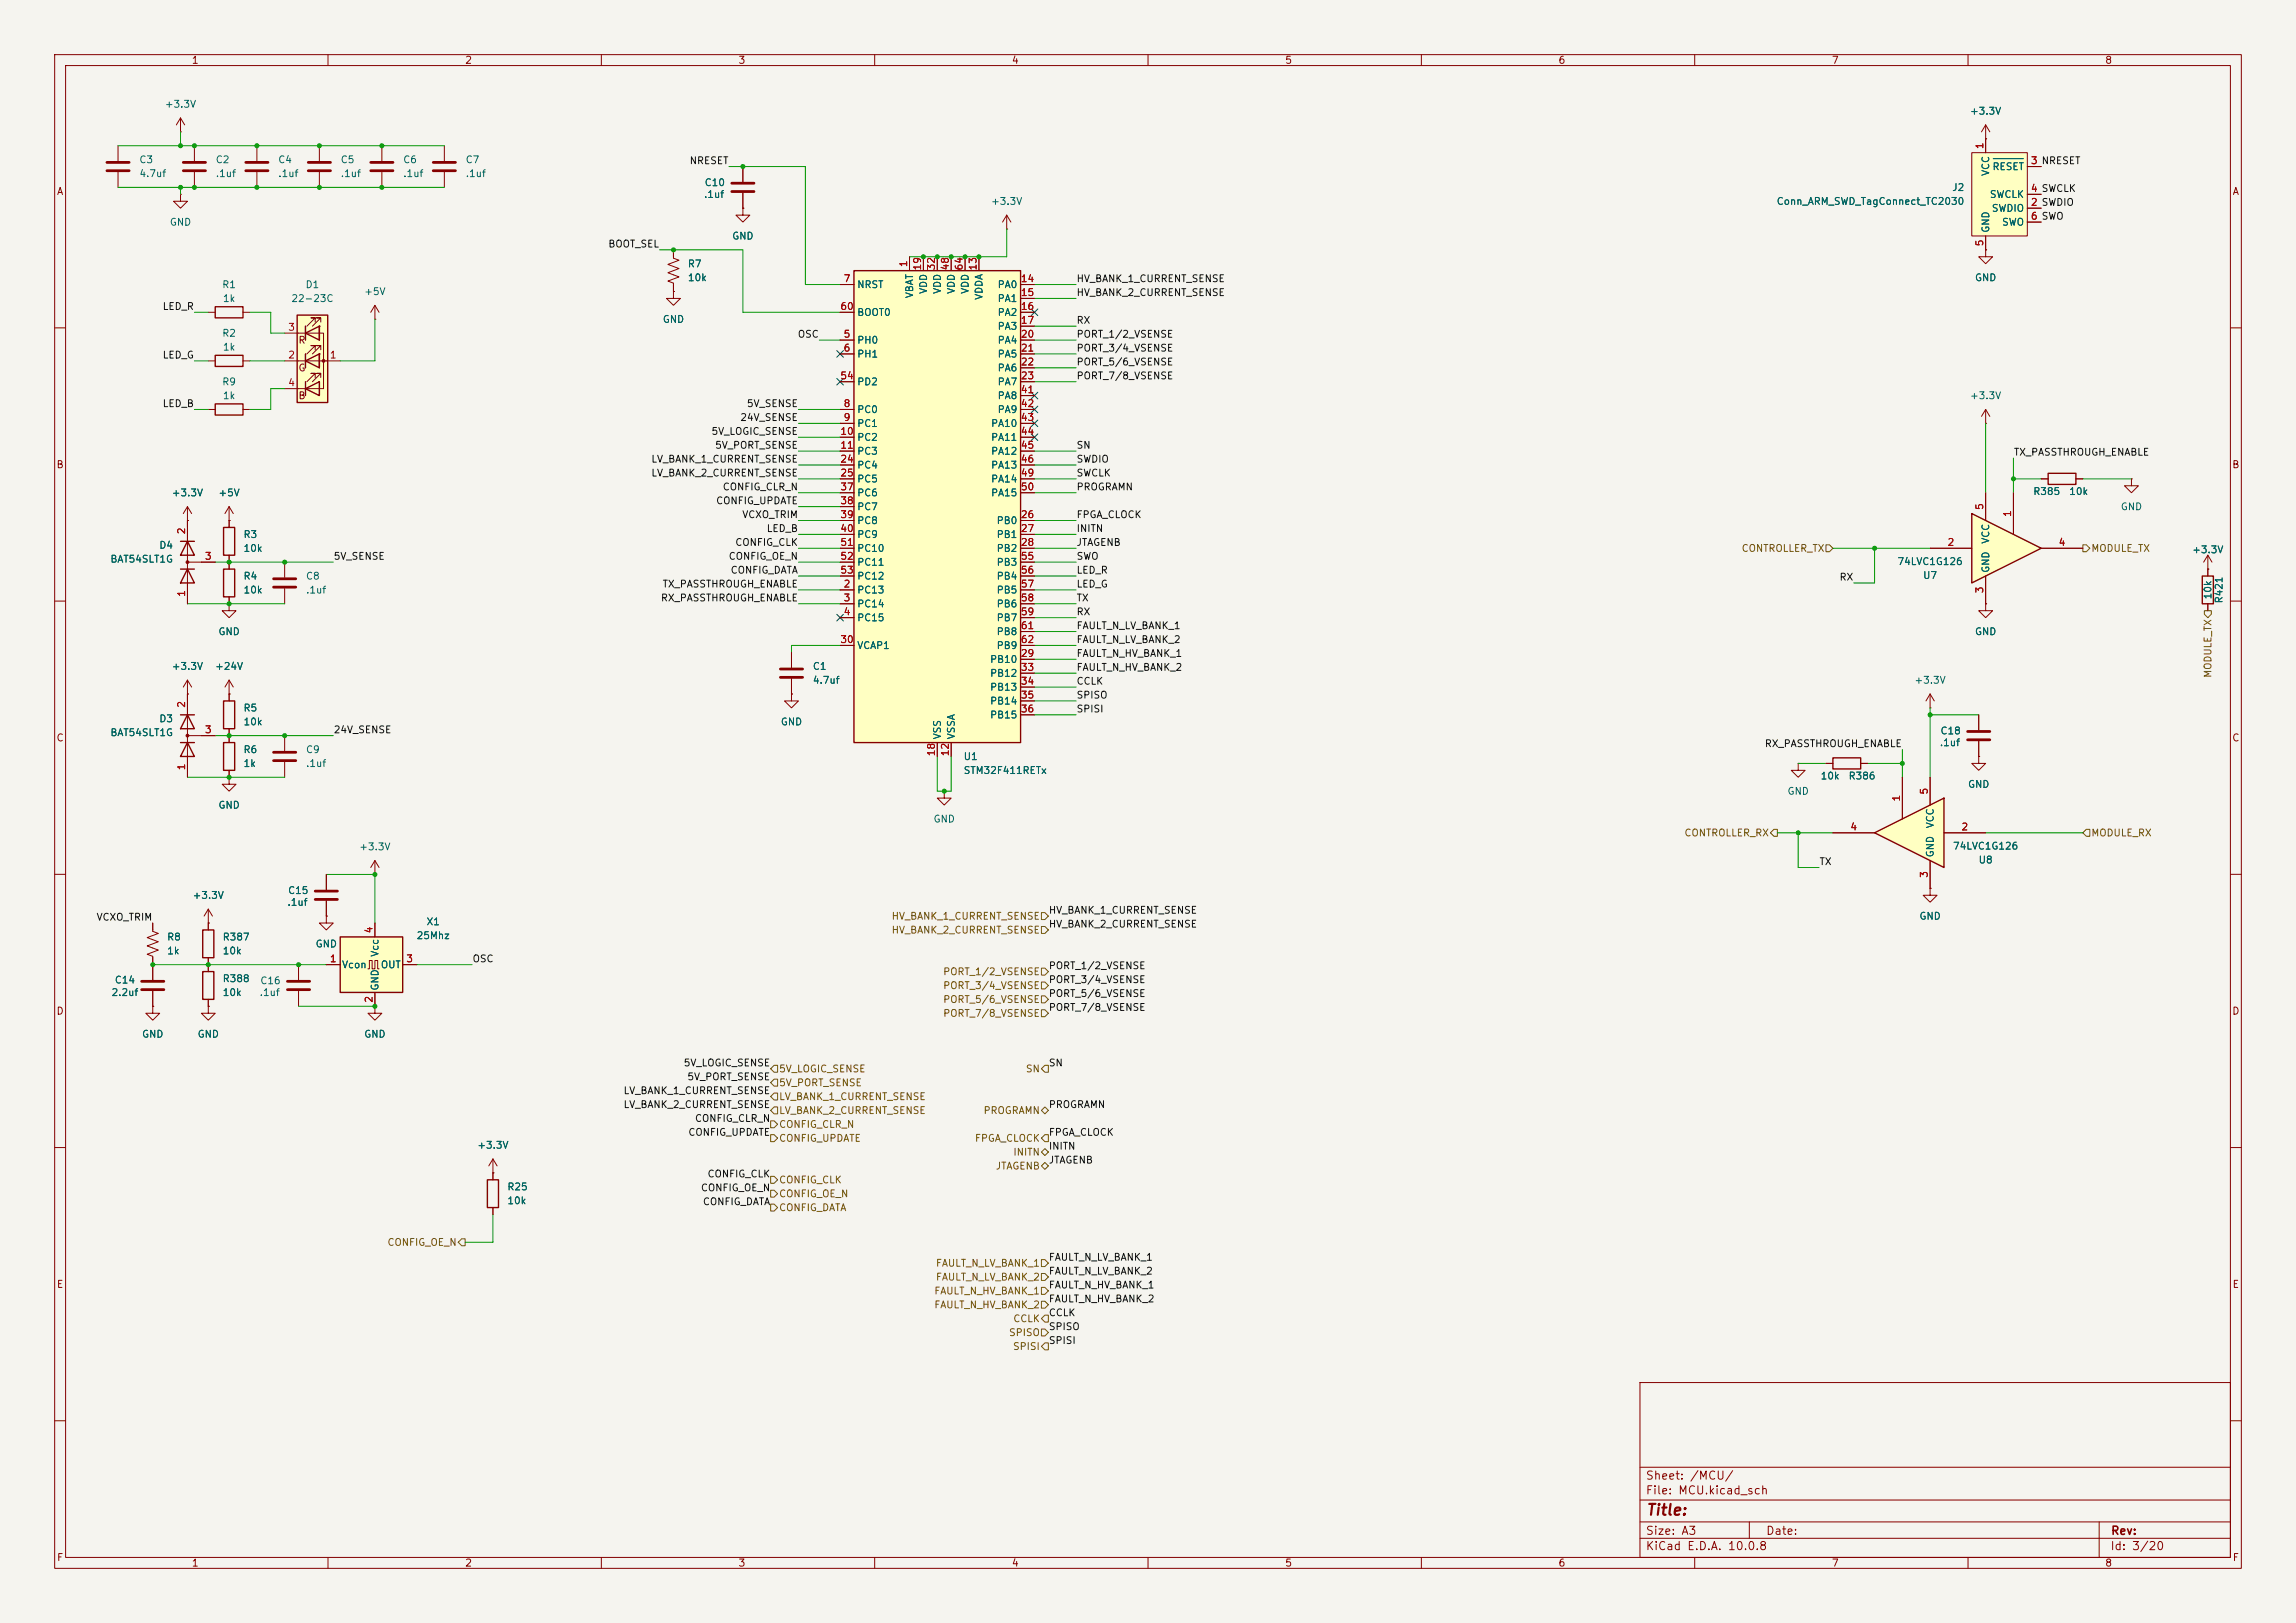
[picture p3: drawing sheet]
<svg xmlns="http://www.w3.org/2000/svg" width="420mm" height="297mm" viewBox="0 0 420 297" stroke-linecap="round" stroke-linejoin="round" font-family="sans-serif">
<defs><g id="words">
<text font-size="2" fill="#840000" x="301" y="277.8">Title:</text>
<g font-size="1.5" fill="#840000">
<text x="300.9" y="273.8">File: MCU.kicad_sch</text>
<text x="300.9" y="271.1">Sheet: /MCU/</text>
<text x="300.9" y="281.2">Size: A3</text>
<text x="322.9" y="281.2">Date:</text>
<text x="386" y="281.2">Rev:</text>
<text x="300.9" y="284">KiCad E.D.A. 10.0.8</text>
<text x="385.9" y="284">Id: 3/20</text>
</g>
<g font-size="1.3" fill="#840000">
<text x="35" y="12">1</text>
<text x="85" y="12">2</text>
<text x="135" y="12">3</text>
<text x="185" y="12">4</text>
<text x="235" y="12">5</text>
<text x="285" y="12">6</text>
<text x="335" y="12">7</text>
<text x="385" y="12">8</text>
<text x="10.3" y="36">A</text>
<text x="408.3" y="36">A</text>
<text x="54.5" y="63.2">R</text>
<text x="54.5" y="68.3">G</text>
<text x="54.5" y="73.4">B</text>
<text x="10.2" y="86">B</text>
<text x="408.2" y="86">B</text>
<text x="10.2" y="136">C</text>
<text x="408.2" y="136">C</text>
<text x="10.2" y="186">D</text>
<text x="408.2" y="186">D</text>
<text x="10.3" y="236">E</text>
<text x="408.3" y="236">E</text>
<text x="10.3" y="286">F</text>
<text x="35" y="287">1</text>
<text x="85" y="287">2</text>
<text x="135" y="287">3</text>
<text x="185" y="287">4</text>
<text x="235" y="287">5</text>
<text x="285" y="287">6</text>
<text x="335" y="287">7</text>
<text x="385" y="287">8</text>
<text x="408.3" y="286">F</text>
</g>
<g font-size="1.3" fill="#006464">
<text x="30.1" y="20">+3.3V</text>
<text x="360.3" y="21.3">+3.3V</text>
<text x="25.4" y="30.2">C3</text>
<text x="25.4" y="32.7">4.7uf</text>
<text x="39.4" y="30.2">C2</text>
<text x="39.4" y="32.7">.1uf</text>
<text x="50.8" y="30.2">C4</text>
<text x="50.8" y="32.7">.1uf</text>
<text x="62.2" y="30.2">C5</text>
<text x="62.2" y="32.7">.1uf</text>
<text x="73.6" y="30.2">C6</text>
<text x="73.6" y="32.7">.1uf</text>
<text x="85.1" y="30.2">C7</text>
<text x="85.1" y="32.7">.1uf</text>
<text x="128.8" y="34.4">C10</text>
<text x="357" y="35.3">J2</text>
<text x="364.2" y="32.3" transform="rotate(-90 364.2 32.3)">VCC</text>
<text x="364.4" y="31.4">RESET</text>
<text x="31" y="41.6">GND</text>
<text x="128.7" y="36.5">.1uf</text>
<text x="181.2" y="37.8">+3.3V</text>
<text x="324.9" y="37.8">Conn_ARM_SWD_TagConnect_TC2030</text>
<text x="363.9" y="36.5">SWCLK</text>
<text x="364.2" y="39.1">SWDIO</text>
<text x="366.1" y="41.6">SWO</text>
<text x="133.8" y="44.1">GND</text>
<text x="364.2" y="42.7" transform="rotate(-90 364.2 42.7)">GND</text>
<text x="40.5" y="53">R1</text>
<text x="55.8" y="53">D1</text>
<text x="125.7" y="49.2">R7</text>
<text x="125.7" y="51.8">10k</text>
<text x="156.7" y="53">NRST</text>
<text x="169.9" y="53.9" transform="rotate(-90 169.9 53.9)">VDD</text>
<text x="172.4" y="53.9" transform="rotate(-90 172.4 53.9)">VDD</text>
<text x="175" y="53.9" transform="rotate(-90 175 53.9)">VDD</text>
<text x="177.5" y="53.9" transform="rotate(-90 177.5 53.9)">VDD</text>
<text x="182.4" y="53">PA0</text>
<text x="361.2" y="51.8">GND</text>
<text x="40.7" y="55.6">1k</text>
<text x="53.2" y="55.6">22-23C</text>
<text x="66.5" y="54.3">+5V</text>
<text x="121.1" y="59.4">GND</text>
<text x="156.7" y="58.1">BOOT0</text>
<text x="167.3" y="54.7" transform="rotate(-90 167.3 54.7)">VBAT</text>
<text x="180" y="55" transform="rotate(-90 180 55)">VDDA</text>
<text x="182.4" y="55.6">PA1</text>
<text x="182.4" y="58.1">PA2</text>
<text x="40.5" y="61.9">R2</text>
<text x="40.7" y="64.5">1k</text>
<text x="156.7" y="63.2">PH0</text>
<text x="156.7" y="65.7">PH1</text>
<text x="182.4" y="60.7">PA3</text>
<text x="182.4" y="63.2">PA4</text>
<text x="182.4" y="65.7">PA5</text>
<text x="40.5" y="70.8">R9</text>
<text x="156.7" y="70.8">PD2</text>
<text x="182.4" y="68.3">PA6</text>
<text x="182.4" y="70.8">PA7</text>
<text x="40.7" y="73.4">1k</text>
<text x="156.7" y="75.9">PC0</text>
<text x="182.4" y="73.4">PA8</text>
<text x="182.4" y="75.9">PA9</text>
<text x="360.3" y="73.4">+3.3V</text>
<text x="156.7" y="78.4">PC1</text>
<text x="156.7" y="81">PC2</text>
<text x="156.7" y="83.5">PC3</text>
<text x="181.2" y="78.4">PA10</text>
<text x="181.2" y="81">PA11</text>
<text x="181.2" y="83.5">PA12</text>
<text x="156.7" y="86.1">PC4</text>
<text x="156.7" y="88.6">PC5</text>
<text x="181.2" y="86.1">PA13</text>
<text x="181.2" y="88.6">PA14</text>
<text x="31.3" y="91.1">+3.3V</text>
<text x="39.8" y="91.1">+5V</text>
<text x="156.7" y="91.1">PC6</text>
<text x="156.7" y="93.7">PC7</text>
<text x="181.2" y="91.1">PA15</text>
<text x="371.8" y="90.9">R385</text>
<text x="378.4" y="90.9">10k</text>
<text x="387.8" y="93.7">GND</text>
<text x="29" y="100.7">D4</text>
<text x="44.4" y="98.8">R3</text>
<text x="44.4" y="101.3">10k</text>
<text x="156.7" y="96.2">PC8</text>
<text x="156.7" y="98.8">PC9</text>
<text x="156.7" y="101.3">PC10</text>
<text x="182.2" y="96.2">PB0</text>
<text x="182.2" y="98.8">PB1</text>
<text x="182.2" y="101.3">PB2</text>
<text x="364.2" y="99.6" transform="rotate(-90 364.2 99.6)">VCC</text>
<text x="400.9" y="101.5">+3.3V</text>
<text x="20.1" y="103.3">BAT54SLT1G</text>
<text x="44.4" y="106.4">R4</text>
<text x="55.9" y="106.4">C8</text>
<text x="156.7" y="103.8">PC11</text>
<text x="156.7" y="106.4">PC12</text>
<text x="182.2" y="103.8">PB3</text>
<text x="182.2" y="106.4">PB4</text>
<text x="347" y="103.7">74LVC1G126</text>
<text x="351.7" y="106.2">U7</text>
<text x="364.2" y="104.9" transform="rotate(-90 364.2 104.9)">GND</text>
<text x="44.4" y="108.9">10k</text>
<text x="55.9" y="108.9">.1uf</text>
<text x="156.7" y="108.9">PC13</text>
<text x="156.7" y="111.5">PC14</text>
<text x="156.7" y="114">PC15</text>
<text x="182.2" y="108.9">PB5</text>
<text x="182.2" y="111.5">PB6</text>
<text x="182.2" y="114">PB7</text>
<text x="404.8" y="109.8" transform="rotate(-90 404.8 109.8)">10k</text>
<text x="406.9" y="110.5" transform="rotate(-90 406.9 110.5)">R421</text>
<text x="39.8" y="116.5">GND</text>
<text x="156.7" y="119.1">VCAP1</text>
<text x="182.2" y="116.5">PB8</text>
<text x="182.2" y="119.1">PB9</text>
<text x="361.2" y="116.5">GND</text>
<text x="31.3" y="122.9">+3.3V</text>
<text x="39.2" y="122.9">+24V</text>
<text x="148.6" y="122.9">C1</text>
<text x="148.6" y="125.4">4.7uf</text>
<text x="181" y="121.6">PB10</text>
<text x="181" y="124.2">PB12</text>
<text x="350.1" y="125.4">+3.3V</text>
<text x="44.4" y="130.5">R5</text>
<text x="181" y="126.7">PB13</text>
<text x="181" y="129.2">PB14</text>
<text x="181" y="131.8">PB15</text>
<text x="20.1" y="135">BAT54SLT1G</text>
<text x="29" y="132.5">D3</text>
<text x="44.4" y="133">10k</text>
<text x="142.7" y="133">GND</text>
<text x="172.4" y="135.4" transform="rotate(-90 172.4 135.4)">VSS</text>
<text x="175" y="135.4" transform="rotate(-90 175 135.4)">VSSA</text>
<text x="354.7" y="136.9">.1uf</text>
<text x="354.8" y="134.7">C18</text>
<text x="44.4" y="138.1">R6</text>
<text x="44.4" y="140.7">1k</text>
<text x="55.9" y="138.1">C9</text>
<text x="55.9" y="140.7">.1uf</text>
<text x="176.2" y="139.4">U1</text>
<text x="176.2" y="141.9">STM32F411RETx</text>
<text x="332.9" y="142.9">10k</text>
<text x="338" y="142.9">R386</text>
<text x="39.8" y="148.3">GND</text>
<text x="326.9" y="145.7">GND</text>
<text x="359.9" y="144.5">GND</text>
<text x="65.6" y="155.9">+3.3V</text>
<text x="170.7" y="150.8">GND</text>
<text x="354" y="151.7" transform="rotate(-90 354 151.7)">VCC</text>
<text x="357.1" y="155.8">74LVC1G126</text>
<text x="354" y="157" transform="rotate(-90 354 157)">GND</text>
<text x="361.8" y="158.3">U8</text>
<text x="35.1" y="164.8">+3.3V</text>
<text x="52.5" y="166.1">.1uf</text>
<text x="52.6" y="163.9">C15</text>
<text x="30.5" y="172.4">R8</text>
<text x="40.6" y="172.4">R387</text>
<text x="57.6" y="173.7">GND</text>
<text x="76.1" y="172.2">25Mhz</text>
<text x="77.9" y="169.6">X1</text>
<text x="351" y="168.6">GND</text>
<text x="30.5" y="175">1k</text>
<text x="40.6" y="175">10k</text>
<text x="62.5" y="177.5">Vcon</text>
<text x="69.5" y="175.2" transform="rotate(-90 69.5 175.2)">Vcc</text>
<text x="69.6" y="177.5">OUT</text>
<text x="20.3" y="182.6">2.2uf</text>
<text x="20.9" y="180.3">C14</text>
<text x="40.6" y="180">R388</text>
<text x="40.6" y="182.6">10k</text>
<text x="47.4" y="182.6">.1uf</text>
<text x="47.5" y="180.4">C16</text>
<text x="69.5" y="181.4" transform="rotate(-90 69.5 181.4)">GND</text>
<text x="25.9" y="190.2">GND</text>
<text x="36" y="190.2">GND</text>
<text x="66.5" y="190.2">GND</text>
<text x="87.2" y="210.5">+3.3V</text>
<text x="92.7" y="218.1">R25</text>
<text x="92.7" y="220.7">10k</text>
</g>
<g font-size="1.3" fill="#a90000">
<text x="363.1" y="27.4" transform="rotate(-90 363.1 27.4)">1</text>
<text x="371.4" y="30.3">3 NRESET</text>
<text x="371.4" y="35.4">4 SWCLK</text>
<text x="371.4" y="30.3">3</text>
<text x="371.4" y="35.4">4</text>
<text x="371.4" y="38">2 SWDIO</text>
<text x="371.4" y="40.5">6 SWO</text>
<text x="371.4" y="38">2</text>
<text x="371.4" y="40.5">6</text>
<text x="363.1" y="45.2" transform="rotate(-90 363.1 45.2)">5</text>
<text x="154.2" y="51.9">7</text>
<text x="166.2" y="49" transform="rotate(-90 166.2 49)">1</text>
<text x="168.8" y="49.6" transform="rotate(-90 168.8 49.6)">19</text>
<text x="171.3" y="49.6" transform="rotate(-90 171.3 49.6)">32</text>
<text x="173.9" y="49.6" transform="rotate(-90 173.9 49.6)">48</text>
<text x="176.4" y="49.6" transform="rotate(-90 176.4 49.6)">64</text>
<text x="178.9" y="49.6" transform="rotate(-90 178.9 49.6)">13</text>
<text x="186.6" y="51.9">14</text>
<text x="153.6" y="57">60</text>
<text x="186.6" y="54.5">15</text>
<text x="186.6" y="57">16</text>
<text x="186.6" y="59.6">17</text>
<text x="52.6" y="65.9">2</text>
<text x="52.6" y="60.8">3</text>
<text x="60.2" y="65.9">1</text>
<text x="154.2" y="62.1">5</text>
<text x="154.2" y="64.6">6</text>
<text x="186.6" y="62.1">20</text>
<text x="186.6" y="64.6">21</text>
<text x="52.6" y="71">4</text>
<text x="153.6" y="69.7">54</text>
<text x="186.6" y="67.2">22</text>
<text x="186.6" y="69.7">23</text>
<text x="154.2" y="74.8">8</text>
<text x="154.2" y="77.3">9</text>
<text x="186.6" y="72.3">41</text>
<text x="186.6" y="74.8">42</text>
<text x="186.6" y="77.3">43</text>
<text x="153.6" y="79.9">10</text>
<text x="153.6" y="82.4">11</text>
<text x="186.6" y="79.9">44</text>
<text x="186.6" y="82.4">45</text>
<text x="153.6" y="85">24</text>
<text x="153.6" y="87.5">25</text>
<text x="186.6" y="85">46</text>
<text x="186.6" y="87.5">49</text>
<text x="153.6" y="90">37</text>
<text x="153.6" y="92.6">38</text>
<text x="153.6" y="95.1">39</text>
<text x="186.6" y="95.1">26</text>
<text x="186.6" y="90">50</text>
<text x="363.1" y="93.4" transform="rotate(-90 363.1 93.4)">5</text>
<text x="368.2" y="94.7" transform="rotate(-90 368.2 94.7)">1</text>
<text x="34.2" y="97.9" transform="rotate(-90 34.2 97.9)">2</text>
<text x="153.6" y="97.7">40</text>
<text x="153.6" y="100.2">51</text>
<text x="186.6" y="97.7">27</text>
<text x="186.6" y="100.2">28</text>
<text x="356.1" y="100.2">2</text>
<text x="376.5" y="100.2">4</text>
<text x="37.4" y="102.7">3</text>
<text x="153.6" y="102.7">52</text>
<text x="153.6" y="105.3">53</text>
<text x="154.2" y="107.8">2</text>
<text x="186.6" y="102.7">55</text>
<text x="186.6" y="105.3">56</text>
<text x="186.6" y="107.8">57</text>
<text x="34.2" y="109.3" transform="rotate(-90 34.2 109.3)">1</text>
<text x="154.2" y="110.4">3</text>
<text x="154.2" y="112.9">4</text>
<text x="186.6" y="110.4">58</text>
<text x="186.6" y="112.9">59</text>
<text x="363.1" y="108.7" transform="rotate(-90 363.1 108.7)">3</text>
<text x="153.6" y="118">30</text>
<text x="186.6" y="115.4">61</text>
<text x="186.6" y="118">62</text>
<text x="186.6" y="120.5">29</text>
<text x="186.6" y="123.1">33</text>
<text x="186.6" y="125.6">34</text>
<text x="34.2" y="129.6" transform="rotate(-90 34.2 129.6)">2</text>
<text x="186.6" y="128.1">35</text>
<text x="186.6" y="130.7">36</text>
<text x="37.4" y="134.5">3</text>
<text x="34.2" y="141.1" transform="rotate(-90 34.2 141.1)">1</text>
<text x="171.3" y="138.5" transform="rotate(-90 171.3 138.5)">18</text>
<text x="173.9" y="138.5" transform="rotate(-90 173.9 138.5)">12</text>
<text x="347.8" y="146.8" transform="rotate(-90 347.8 146.8)">1</text>
<text x="352.9" y="145.5" transform="rotate(-90 352.9 145.5)">5</text>
<text x="338.4" y="152.3">4</text>
<text x="358.7" y="152.3">2</text>
<text x="352.9" y="160.8" transform="rotate(-90 352.9 160.8)">3</text>
<text x="68.4" y="170.9" transform="rotate(-90 68.4 170.9)">4</text>
<text x="60.2" y="176.4">1</text>
<text x="74.2" y="176.4">3</text>
<text x="68.4" y="183.6" transform="rotate(-90 68.4 183.6)">2</text>
</g>
<g font-size="1.3" fill="#0f0f0f">
<text x="126" y="30.4">NRESET</text>
<text x="111.2" y="45.6">BOOT_SEL</text>
<text x="196.8" y="51.9">HV_BANK_1_CURRENT_SENSE</text>
<text x="29.6" y="57">LED_R</text>
<text x="196.8" y="59.6">RX</text>
<text x="196.8" y="54.5">HV_BANK_2_CURRENT_SENSE</text>
<text x="29.6" y="65.9">LED_G</text>
<text x="145.8" y="62.1">OSC</text>
<text x="196.8" y="62.1">PORT_1/2_VSENSE</text>
<text x="196.8" y="64.6">PORT_3/4_VSENSE</text>
<text x="196.8" y="69.7">PORT_7/8_VSENSE</text>
<text x="196.8" y="67.2">PORT_5/6_VSENSE</text>
<text x="29.6" y="74.8">LED_B</text>
<text x="135.3" y="77.3">24V_SENSE</text>
<text x="136.5" y="74.8">5V_SENSE</text>
<text x="130" y="79.9">5V_LOGIC_SENSE</text>
<text x="130.7" y="82.4">5V_PORT_SENSE</text>
<text x="196.8" y="82.4">SN</text>
<text x="368.3" y="83.7">TX_PASSTHROUGH_ENABLE</text>
<text x="119" y="87.5">LV_BANK_2_CURRENT_SENSE</text>
<text x="119" y="85">LV_BANK_1_CURRENT_SENSE</text>
<text x="196.8" y="87.5">SWCLK</text>
<text x="196.8" y="85">SWDIO</text>
<text x="130.9" y="92.6">CONFIG_UPDATE</text>
<text x="132.1" y="90">CONFIG_CLR_N</text>
<text x="135.7" y="95.1">VCXO_TRIM</text>
<text x="196.8" y="90">PROGRAMN</text>
<text x="196.8" y="95.1">FPGA_CLOCK</text>
<text x="134.4" y="100.2">CONFIG_CLK</text>
<text x="140.1" y="97.7">LED_B</text>
<text x="196.8" y="97.7">INITN</text>
<text x="196.8" y="100.2">JTAGENB</text>
<text x="60.9" y="102.7">5V_SENSE</text>
<text x="121.1" y="107.8">TX_PASSTHROUGH_ENABLE</text>
<text x="133.2" y="102.7">CONFIG_OE_N</text>
<text x="133.5" y="105.3">CONFIG_DATA</text>
<text x="196.8" y="102.7">SWO</text>
<text x="196.8" y="107.8">LED_G</text>
<text x="196.8" y="105.3">LED_R</text>
<text x="336.4" y="106.6">RX</text>
<text x="120.8" y="110.4">RX_PASSTHROUGH_ENABLE</text>
<text x="196.8" y="110.4">TX</text>
<text x="196.8" y="112.9">RX</text>
<text x="196.8" y="115.4">FAULT_N_LV_BANK_1</text>
<text x="196.8" y="118">FAULT_N_LV_BANK_2</text>
<text x="196.8" y="123.1">FAULT_N_HV_BANK_2</text>
<text x="196.8" y="120.5">FAULT_N_HV_BANK_1</text>
<text x="196.8" y="125.6">CCLK</text>
<text x="196.8" y="130.7">SPISI</text>
<text x="196.8" y="128.1">SPISO</text>
<text x="60.9" y="134.5">24V_SENSE</text>
<text x="322.7" y="137">RX_PASSTHROUGH_ENABLE</text>
<text x="332.7" y="158.6">TX</text>
<text x="191.7" y="167.5">HV_BANK_1_CURRENT_SENSE</text>
<text x="17.6" y="168.8">VCXO_TRIM</text>
<text x="191.7" y="170.1">HV_BANK_2_CURRENT_SENSE</text>
<text x="86.3" y="176.4">OSC</text>
<text x="191.7" y="177.7">PORT_1/2_VSENSE</text>
<text x="191.7" y="182.8">PORT_5/6_VSENSE</text>
<text x="191.7" y="180.2">PORT_3/4_VSENSE</text>
<text x="191.7" y="185.3">PORT_7/8_VSENSE</text>
<text x="125" y="195.5">5V_LOGIC_SENSE</text>
<text x="125.6" y="198">5V_PORT_SENSE</text>
<text x="191.7" y="195.5">SN</text>
<text x="114" y="203.1">LV_BANK_2_CURRENT_SENSE</text>
<text x="114" y="200.5">LV_BANK_1_CURRENT_SENSE</text>
<text x="191.7" y="203.1">PROGRAMN</text>
<text x="125.8" y="208.2">CONFIG_UPDATE</text>
<text x="127" y="205.6">CONFIG_CLR_N</text>
<text x="191.7" y="208.2">FPGA_CLOCK</text>
<text x="129.3" y="215.8">CONFIG_CLK</text>
<text x="191.7" y="213.2">JTAGENB</text>
<text x="191.7" y="210.7">INITN</text>
<text x="128.1" y="218.3">CONFIG_OE_N</text>
<text x="128.5" y="220.9">CONFIG_DATA</text>
<text x="191.7" y="231">FAULT_N_LV_BANK_1</text>
<text x="191.7" y="233.6">FAULT_N_LV_BANK_2</text>
<text x="191.7" y="238.6">FAULT_N_HV_BANK_2</text>
<text x="191.7" y="236.1">FAULT_N_HV_BANK_1</text>
<text x="191.7" y="243.7">SPISO</text>
<text x="191.7" y="241.2">CCLK</text>
<text x="191.7" y="246.3">SPISI</text>
</g>
<g font-size="1.3" fill="#725600">
<text x="318.5" y="101.3">CONTROLLER_TX</text>
<text x="382.4" y="101.3">MODULE_TX</text>
<text x="404.8" y="124.2" transform="rotate(-90 404.8 124.2)">MODULE_TX</text>
<text x="308" y="153.4">CONTROLLER_RX</text>
<text x="382.4" y="153.4">MODULE_RX</text>
<text x="163" y="171.1">HV_BANK_2_CURRENT_SENSE</text>
<text x="163" y="168.6">HV_BANK_1_CURRENT_SENSE</text>
<text x="172.4" y="178.8">PORT_1/2_VSENSE</text>
<text x="172.4" y="183.8">PORT_5/6_VSENSE</text>
<text x="172.4" y="181.3">PORT_3/4_VSENSE</text>
<text x="172.4" y="186.4">PORT_7/8_VSENSE</text>
<text x="142.4" y="196.5">5V_LOGIC_SENSE</text>
<text x="187.5" y="196.5">SN</text>
<text x="142.4" y="199.1">5V_PORT_SENSE</text>
<text x="142.4" y="201.6">LV_BANK_1_CURRENT_SENSE</text>
<text x="142.4" y="209.2">CONFIG_UPDATE</text>
<text x="142.4" y="206.7">CONFIG_CLR_N</text>
<text x="142.4" y="204.2">LV_BANK_2_CURRENT_SENSE</text>
<text x="178.2" y="209.2">FPGA_CLOCK</text>
<text x="179.8" y="204.2">PROGRAMN</text>
<text x="182" y="214.3">JTAGENB</text>
<text x="185.2" y="211.8">INITN</text>
<text x="142.4" y="221.9">CONFIG_DATA</text>
<text x="142.4" y="216.9">CONFIG_CLK</text>
<text x="142.4" y="219.4">CONFIG_OE_N</text>
<text x="70.8" y="228.3">CONFIG_OE_N</text>
<text x="171.1" y="232.1">FAULT_N_LV_BANK_1</text>
<text x="170.8" y="237.2">FAULT_N_HV_BANK_1</text>
<text x="170.8" y="239.7">FAULT_N_HV_BANK_2</text>
<text x="171.1" y="234.6">FAULT_N_LV_BANK_2</text>
<text x="184.5" y="244.8">SPISO</text>
<text x="185.2" y="242.3">CCLK</text>
<text x="185.2" y="247.3">SPISI</text>
</g>
</g></defs>
<path d="M0 0h420v297h-420z" fill="#f5f4ef" stroke="#f5f4ef" stroke-width=".18"/>
<g fill="none" stroke="#840000" stroke-width=".18">
<path d="M10 10h400v277h-400zM12 12h396v273h-396zM60 10v2M110 10v2M160 10v2M210 10v2M260 10v2M310 10v2M360 10v2M47 26.7v2.8M47 31.5v2.8M69.8 26.7v2.8"/>
<path d="M69.8 31.5v2.8M135.9 38.1v1.3h1.3l-1.3 1.2-1.3-1.2h1.3M135.9 38.1h.1M38.1 57.2h1.3M44.4 57.2h1.3M68.6 58.4h.1M68.6 55.9l-.8 1.3M68.6 55.9l.7 1.3M68.6 55.9v2.5M10 60h2M38.1 66h1.3M44.4 66h1.3"/>
<path d="M408 60h2M10 110h2M408 110h2M10 160h2M408 160h2M10 210h2M408 210h2M300 253h108v32h-108zM10 260h2M300 278.5h108M300 274.5h108M300 268.5h108"/>
<path d="M320 278.5v3M384 278.5v6.5M408 260h2M60 285v2M110 285v2M160 285v2M210 285v2M260 285v2M300 281.5h108M310 285v2M360 285v2"/>
</g>
<path d="M45 29.7h4M45 31.2h4M67.8 29.7h4.1M67.8 31.2h4.1" fill="none" stroke="#840000" stroke-width=".51"/>
<path d="M39.4 56.1h5v2.1h-5zM39.4 65h5v2.1h-5z" fill="none" stroke="#840000" stroke-width=".25"/>
<path d="M54.4 57.7h5.5v16h-5.5z" fill="#ffffc2"/>
<path d="M54.4 57.7h5.5v16h-5.5zM55.9 59.7v2.5M39.4 73.9h5v2h-5zM55.9 61l2.5-1.3v2.5zM55.9 66l2.5-1.2v2.5zM55.9 71.1l2.5-1.2v2.5zM55.9 64.8v2.5M55.9 69.9v2.5" fill="none" stroke="#840000" stroke-width=".25"/>
<g fill="none" stroke="#840000" stroke-width=".18">
<path d="M33 35.6v1.2h1.3l-1.3 1.3-1.3-1.3h1.3M33 35.6h.1M35.6 26.7v2.8M35.6 31.5v2.8M58.4 26.7v2.8M58.4 31.5v2.8M135.9 30.5v2.8M135.9 35.3v2.8M55.9 59.7v2.5M57.7 58.9v-.7h-.8h.8l-1.6 1.5M58.4 59.7h.1M58.4 59.7v2.5z"/>
<path d="M58.7 58.9v-.7h-.8h.8l-1.6 1.5M38.1 74.9h1.3M44.4 74.9h1.3M52.1 61h7.1v10.1h-7.1M52.1 66h10.1M55.9 64.8v2.5M57.7 64v-.8h-.8h.8l-1.6 1.6M57.7 69.1v-.8h-.8h.8l-1.6 1.6M58.4 64.8h.1M58.4 64.8v2.5zM58.7 64v-.8h-.8h.8l-1.6 1.6M58.7 69.1v-.8h-.8h.8l-1.6 1.6"/>
</g>
<circle cx="59.2" cy="66" r=".25" fill="#840000" stroke="#840000" stroke-width=".18"/>
<path d="M33.5 29.7h4.1M33.5 31.2h4.1M56.4 29.7h4.1M56.4 31.2h4.1M133.9 35.1h4M133.9 33.5h4" fill="none" stroke="#840000" stroke-width=".51"/>
<path d="M360.7 94l12.7 6.3-12.7 6.4z" fill="#ffffc2"/>
<path d="M360.7 94l12.7 6.3-12.7 6.4zM402.8 105.4h2.1v5.1h-2.1z" fill="none" stroke="#840000" stroke-width=".25"/>
<g fill="none" stroke="#840000" stroke-width=".18">
<path d="M21.6 26.7v2.8M21.6 31.5v2.8M33 24.1h.1M33 21.6l-.7 1.3M33 21.6l.8 1.3M33 21.6v2.5M363.2 90.2v5.1M368.3 90.2v7.6M353.1 100.3h7.6M363.2 110.5v1.3h-1.3l1.3 1.2 1.3-1.2h-1.3M363.2 110.5h.1M363.2 105.4v5.1"/>
<path d="M373.4 100.3h7.6M403.9 104.1h.1M403.9 101.6v3.8M403.9 110.5v1.3M403.9 101.6l-.8 1.3M403.9 101.6l.7 1.3"/>
</g>
<path d="M19.6 29.7h4M19.6 31.2h4" fill="none" stroke="#840000" stroke-width=".51"/>
<path d="M342.9 152.4l12.7-6.3v12.7z" fill="#ffffc2"/>
<path d="M342.9 152.4l12.7-6.3v12.7z" fill="none" stroke="#840000" stroke-width=".25"/>
<path d="M81.3 26.7v2.8M81.3 31.5v2.8M184.1 39.4l-.7 1.2M184.1 39.4l.8 1.2M184.1 39.4v2.5M184.1 41.9h.1M335.3 152.4h7.6M348 142.2v7.7M353.1 142.2v5.1M353.1 157.5v5.1M355.6 152.4h7.6" fill="none" stroke="#840000" stroke-width=".18"/>
<path d="M79.2 29.7h4.1M79.2 31.2h4.1" fill="none" stroke="#840000" stroke-width=".51"/>
<path d="M156.2 49.5h30.5v86.4h-30.5z" fill="#ffffc2"/>
<path d="M156.2 49.5h30.5v86.4h-30.5zM33 99.1h2.6M34.3 99.1l1.3 2.5h-2.6zM40.9 96.5h2v5.1h-2zM374.6 86.6h5.1v2h-5.1zM33 104.1h2.6M34.3 104.1l1.3 2.6h-2.6zM40.9 104.1h2v5.1h-2zM40.9 128.3h2v5.1h-2zM335.3 138.7h5.1v2h-5.1zM37.1 177.8h2v5.1h-2zM89.2 215.9h2v5.1h-2z" fill="none" stroke="#840000" stroke-width=".25"/>
<g fill="none" stroke="#840000" stroke-width=".18">
<path d="M363.2 25.4h.1M363.2 22.9v2.5M363.2 22.9l-.7 1.2M363.2 22.9l.8 1.2M123.2 53.3v1.3h1.3l-1.3 1.3-1.3-1.3h1.3M123.2 53.3h.1M123.2 45.7v1.5l1 .4-2 .8 2 .7-2 .8 2 .8-2 .7 1 .4v1.5M153.7 52.1h2.5M153.7 57.2h2.5M166.4 47v2.5M168.9 47v2.5M171.4 47v2.5"/>
<path d="M174 47v2.5M176.5 47v2.5M179.1 47v2.5M186.7 52.1h2.5M186.7 54.6h2.5M186.7 57.2h2.5M186.7 59.7h2.5M363.2 45.7v1.3h1.3l-1.3 1.3-1.3-1.3h1.3M363.2 45.7h.1M153.7 62.2h2.5M153.7 64.8h2.5M153.7 74.9h2.5"/>
<path d="M153.7 77.5h2.5M153.7 69.9h2.5M186.7 62.2h2.5M186.7 64.8h2.5M186.7 74.9h2.5M186.7 77.5h2.5M186.7 67.3h2.5M186.7 69.9h2.5M186.7 72.4h2.5M363.2 77.5h.1M363.2 74.9l.8 1.3M363.2 74.9l-.7 1.3"/>
<path d="M363.2 74.9v2.6M34.3 95.3h.1M34.3 92.7l-.8 1.3M34.3 92.7l.8 1.3M34.3 92.7v17.8M41.9 95.3h.1M41.9 92.7l-.8 1.3M41.9 92.7l.8 1.3M41.9 92.7v3.8M153.7 80h2.5M153.7 82.6h2.5M153.7 85.1h2.5"/>
<path d="M153.7 87.6h2.5M153.7 95.3h2.5M153.7 97.8h2.5M153.7 90.2h2.5M153.7 92.7h2.5M186.7 80h2.5M186.7 82.6h2.5M186.7 85.1h2.5M186.7 87.6h2.5M186.7 95.3h2.5M186.7 97.8h2.5M186.7 90.2h2.5"/>
<path d="M373.4 87.6h1.2M379.7 87.6h1.3M389.9 87.6v1.3h-1.3l1.3 1.3 1.3-1.3h-1.3M389.9 87.6h.1M34.3 102.9h5.1M41.9 110.5v1.3h1.3l-1.3 1.2-1.3-1.2h1.3M41.9 110.5h.1M41.9 101.6v2.5M41.9 109.2v1.3M52.1 102.9v2.8M52.1 107.7v2.8M144.8 119.4v2.8"/>
<path d="M153.7 108h2.5M153.7 110.5h2.5M153.7 113h2.5M153.7 100.3h2.5M153.7 118.1h2.5M153.7 102.9h2.5M153.7 105.4h2.5M186.7 108h2.5M186.7 110.5h2.5M186.7 113h2.5M186.7 100.3h2.5M186.7 118.1h2.5"/>
<path d="M186.7 102.9h2.5M186.7 105.4h2.5M186.7 115.6h2.5M34.3 127h.1M34.3 124.5v2.5M34.3 124.5l-.8 1.2M34.3 124.5l.8 1.2M41.9 127h.1M41.9 124.5v3.8M41.9 133.4v1.2M41.9 124.5l.8 1.2M41.9 124.5l-.8 1.2"/>
<path d="M52.1 134.6v2.8M52.1 139.4v2.8M144.8 127v1.3h1.2l-1.2 1.2-1.3-1.2h1.3M144.8 127h.1M144.8 124.2v2.8M171.4 135.9v2.5M174 135.9v2.5M186.7 120.7h2.5M186.7 123.2h2.5M186.7 125.7h2.5M186.7 128.3h2.5M186.7 130.8h2.5"/>
<path d="M334 139.7h1.3M340.4 139.7h1.2M353.1 129.5h.1M353.1 127l-.8 1.3M353.1 127l.7 1.3M353.1 127v2.5M361.9 130.8v2.8M361.9 135.6v2.8M41.9 142.2v1.3h1.3l-1.3 1.3-1.3-1.3h1.3M41.9 142.2h.1M68.6 157.5l-.8 1.3M68.6 157.5l.7 1.3"/>
<path d="M68.6 157.5v2.5M172.7 144.8v1.3h1.3l-1.3 1.2-1.3-1.2h1.3M172.7 144.8h.1M27.9 168.9v1.5l1.1 .4-2.1 .8 2.1 .7-2.1 .8 2.1 .8-2.1 .7 1 .4v4.3M38.1 176.5v1.3M59.7 160v2.8M59.7 164.8v2.8M68.6 160h.1M353.1 162.6v1.2h1.2l-1.2 1.3-1.3-1.3h1.3M353.1 162.6h.1M27.9 184.2v1.2h1.3l-1.3 1.3-1.2-1.3h1.2M27.9 184.2h.1"/>
<path d="M27.9 181.4v2.8M38.1 184.2v1.2h1.3l-1.3 1.3-1.3-1.3h1.3M38.1 184.2h.1M38.1 182.9v1.3M90.2 214.6v1.3M90.2 221v1.2"/>
</g>
<circle cx="34.3" cy="102.9" r=".25" fill="#840000" stroke="#840000" stroke-width=".18"/>
<path d="M50 105.9h4.1M50 107.4h4.1M50 137.7h4.1M50 139.2h4.1M142.7 122.4h4.1M142.7 124h4.1M359.9 135.4h4.1M359.9 133.9h4.1M25.9 179.6h4.1M57.7 164.6h4M57.7 163.1h4M25.9 181.1h4.1" fill="none" stroke="#840000" stroke-width=".51"/>
<path d="M62.2 171.5h11.5v10.1h-11.5z" fill="#ffffc2"/>
<path d="M33 135.9h2.6M33 130.8h2.6M34.3 135.9l1.3 2.5h-2.6zM34.3 130.8l1.3 2.6h-2.6zM37.1 170.2h2v5.1h-2zM62.2 171.5h11.5v10.1h-11.5z" fill="none" stroke="#840000" stroke-width=".25"/>
<g fill="none" stroke="#840000" stroke-width=".18">
<path d="M34.3 127v15.2M34.3 134.6h5.1M328.9 139.7v1.3h1.3l-1.3 1.2-1.2-1.2h1.2M328.9 139.7h.1M361.9 138.4v1.3h1.3l-1.3 1.3-1.2-1.3h1.2M361.9 138.4h.1M38.1 168.9v1.3M38.1 175.3v1.2M59.7 167.6v1.3h1.3l-1.3 1.3-1.3-1.3h1.3M59.7 167.6h.1M59.7 176.5h2.5M67.3 177.3h.3v-1.5h.5v1.5h.5v-1.5h.5v1.5h.2"/>
<path d="M68.6 168.9v2.6M73.7 176.5h2.5M68.6 184.2v1.2h1.2l-1.2 1.3-1.3-1.3h1.3M68.6 184.2h.1M68.6 181.6v2.6"/>
</g>
<circle cx="34.3" cy="134.6" r=".25" fill="#840000" stroke="#840000" stroke-width=".18"/>
<path d="M360.7 27.9h10.1v15.3h-10.1z" fill="#ffffc2"/>
<g fill="none" stroke="#840000" stroke-width=".18">
<path d="M135.9 38.1h.1M135.9 30.5v2.8M135.9 35.3v2.8M360.7 27.9h10.1v15.3h-10.1zM363.2 25.4h.1M363.2 25.4v2.5M370.8 38.1h2.6M370.8 30.5h2.6M370.8 35.6h2.6M123.2 53.3h.1M123.2 45.7v1.3M123.2 52.1v1.2"/>
<path d="M153.7 52.1h2.5M153.7 57.2h2.5M166.4 47v2.5M168.9 47v2.5M171.4 47v2.5M174 47v2.5M176.5 47v2.5M179.1 47v2.5M186.7 52.1h2.5M186.7 54.6h2.5M186.7 57.2h2.5M186.7 59.7h2.5"/>
<path d="M363.2 45.7h.1M363.2 43.2v2.5M370.8 40.6h2.6M153.7 62.2h2.5M153.7 64.8h2.5M153.7 74.9h2.5M153.7 77.5h2.5M153.7 69.9h2.5M186.7 62.2h2.5M186.7 64.8h2.5M186.7 74.9h2.5M186.7 77.5h2.5"/>
<path d="M186.7 67.3h2.5M186.7 69.9h2.5M186.7 72.4h2.5M34.3 95.3h.1M34.3 95.3v3.8M41.9 95.3h.1M41.9 95.3v1.2M153.7 80h2.5M153.7 82.6h2.5M153.7 85.1h2.5M153.7 87.6h2.5M153.7 95.3h2.5"/>
<path d="M153.7 97.8h2.5M153.7 90.2h2.5M153.7 92.7h2.5M186.7 80h2.5M186.7 82.6h2.5M186.7 85.1h2.5M186.7 87.6h2.5M186.7 95.3h2.5M186.7 97.8h2.5M186.7 90.2h2.5M363.2 90.2v5.1M368.3 90.2v7.6"/>
<path d="M373.4 87.6h1.2M379.7 87.6h1.3M34.3 106.7v3.8M36.8 102.9h2.6M41.9 110.5h.1M41.9 101.6v2.5M41.9 109.2v1.3M144.8 119.4v2.8M153.7 108h2.5M153.7 110.5h2.5M153.7 113h2.5M153.7 100.3h2.5"/>
<path d="M153.7 118.1h2.5M153.7 102.9h2.5M153.7 105.4h2.5M186.7 108h2.5M186.7 110.5h2.5M186.7 113h2.5M186.7 100.3h2.5M186.7 118.1h2.5M186.7 102.9h2.5M186.7 105.4h2.5M186.7 115.6h2.5M353.1 100.3h7.6"/>
<path d="M363.2 110.5h.1M363.2 105.4v5.1M373.4 100.3h7.6M403.9 104.1h.1M403.9 104.1v1.3M403.9 110.5v1.3M34.3 127h.1M34.3 127v3.8M34.3 138.4v3.8M36.8 134.6h2.6M41.9 127h.1M41.9 127v1.3"/>
<path d="M41.9 133.4v2.5M144.8 127h.1M144.8 124.2v2.8M171.4 135.9v2.5M174 135.9v2.5M186.7 120.7h2.5M186.7 123.2h2.5M186.7 125.7h2.5M186.7 128.3h2.5M186.7 130.8h2.5M334 139.7h1.3M340.4 139.7h1.2"/>
<path d="M361.9 138.4h.1M361.9 130.8v2.8M361.9 135.6v2.8M41.9 142.2h.1M41.9 141v1.2M335.3 152.4h7.6M348 142.2v7.7M353.1 142.2v5.1M353.1 157.5v5.1M355.6 152.4h7.6M27.9 168.9v1.3M27.9 175.3v4"/>
<path d="M38.1 168.9h.1M38.1 166.4l-.8 1.2M38.1 166.4l.8 1.2M38.1 166.4v3.8M38.1 175.3v2.5M54.6 176.5v2.8M59.7 167.6h.1M59.7 160v2.8M59.7 164.8v2.8M59.7 176.5h2.5M68.6 168.9v2.6M73.7 176.5h2.5"/>
<path d="M353.1 162.6h.1M27.9 184.2h.1M27.9 181.4v2.8M38.1 184.2h.1M38.1 182.9v1.3M54.6 181.4v2.8M68.6 184.2h.1M68.6 181.6v2.6M90.2 214.6h.1M90.2 212.1l-.8 1.3M90.2 212.1l.7 1.3M90.2 212.1v3.8"/>
<path d="M90.2 221v1.2"/>
</g>
<path d="M364.6 29h5.5" fill="none" stroke="#006464" stroke-width=".18"/>
<path d="M52.6 179.6h4M52.6 181.1h4" fill="none" stroke="#840000" stroke-width=".51"/>
<path d="M40.9 135.9h2v5.1h-2z" fill="none" stroke="#840000" stroke-width=".25"/>
<g fill="none" stroke="#725600" stroke-width=".18">
<path d="M334 99.7h.6l.7 .6-.7 .7h-.6zM381 99.7h.6l.7 .6-.7 .7h-.6zM403.2 111.8h1.3v.6l-.6 .6-.7-.6zM324.5 151.8h.6v1.2h-.6l-.7-.6zM381.6 151.8h.7v1.2h-.7l-.6-.6zM190.5 169.5h.6l.7 .7-.7 .6h-.6zM190.5 167h.6l.7 .6-.7 .7h-.6zM190.5 177.2h.6l.7 .6-.7 .6h-.6zM190.5 179.7h.6l.7 .6-.7 .7h-.6zM141.6 194.9h.6v1.3h-.6l-.6-.6zM141.6 197.5h.6v1.3h-.6l-.6-.7zM190.5 182.2h.6l.7 .7-.7 .6h-.6z"/>
<path d="M190.5 184.8h.6l.7 .6-.7 .7h-.6zM191.1 194.9h.7v1.3h-.7l-.6-.6zM141 215.3h.6l.6 .6-.6 .6h-.6zM141 207.6h.6l.6 .7-.6 .6h-.6zM141 205.1h.6l.6 .6-.6 .7h-.6zM141 217.8h.6l.6 .6-.6 .7h-.6zM141.6 202.6h.6v1.2h-.6l-.6-.6zM141.6 200h.6v1.3h-.6l-.6-.6zM190.5 210.8l.6-.6 .7 .6-.7 .7zM190.5 203.2l.6-.6 .7 .6-.7 .6zM191.1 212.7l.7 .7-.7 .6-.6-.6zM191.1 207.6h.7v1.3h-.7l-.6-.6z"/>
<path d="M84.5 226.7h.6v1.3h-.6l-.7-.7zM141 220.3h.6l.6 .7-.6 .6h-.6zM190.5 235.6h.6l.7 .6-.7 .7h-.6zM190.5 238.1h.6l.7 .7-.7 .6h-.6zM190.5 230.5h.6l.7 .6-.7 .7h-.6zM190.5 233h.6l.7 .7-.7 .6h-.6zM190.5 243.2h.6l.7 .6-.7 .7h-.6zM191.1 245.7h.7v1.3h-.7l-.6-.6zM191.1 240.7h.7v1.2h-.7l-.6-.6z"/>
</g>
<g fill="none" stroke="#009600" stroke-width=".18">
<path d="M21.6 34.3h59.7M21.6 26.7h59.7M33 24.1v2.6M33 34.3v1.3M133.3 30.5h14v21.6h6.4M35.6 57.2h2.5M45.7 57.2h3.8v3.8h2.6M68.6 58.4v7.6h-6.4M120.6 45.7h15.3v11.5h17.8M184.1 41.9v5.1h-17.7M189.2 54.6h7.6M189.2 52.1h7.6"/>
<path d="M189.2 59.7h7.6M35.6 74.9h2.5M35.6 66h2.5M45.7 66h6.4M52.1 71.1h-2.6v3.8h-3.8M146 77.5h7.7M146 74.9h7.7M149.9 62.2h3.8M189.2 64.8h7.6M189.2 62.2h7.6M189.2 69.9h7.6M189.2 67.3h7.6"/>
<path d="M363.2 77.5v12.7M146 87.6h7.7M146 97.8h7.7M146 95.3h7.7M146 85.1h7.7M146 92.7h7.7M146 90.2h7.7M146 80h7.7M146 82.6h7.7M189.2 87.6h7.6M189.2 97.8h7.6M189.2 95.3h7.6"/>
<path d="M189.2 85.1h7.6M189.2 90.2h7.6M189.2 82.6h7.6M368.3 87.6h5.1M368.3 83.8v6.4M381 87.6h8.9M34.3 110.5h17.8M39.4 102.9h21.6M146 110.5h7.7M146 100.3h7.7M146 108h7.7M146 102.9h7.7"/>
<path d="M146 105.4h7.7M153.7 118.1h-8.9v1.3M189.2 118.1h7.6M189.2 113h7.6M189.2 110.5h7.6M189.2 115.6h7.6M189.2 100.3h7.6M189.2 108h7.6M189.2 102.9h7.6M189.2 105.4h7.6M335.3 100.3h17.8M342.9 100.3v6.4h-3.8"/>
<path d="M39.4 134.6h21.6M171.4 138.4v6.4h2.6v-6.4M189.2 130.8h7.6M189.2 128.3h7.6M189.2 123.2h7.6M189.2 120.7h7.6M189.2 125.7h7.6M328.9 139.7h5.1M341.6 139.7h6.4M348 137.2v5M353.1 130.8h8.8M353.1 129.5v12.7"/>
<path d="M34.3 142.2h17.8M325.1 152.4h10.2M328.9 152.4v6.4h3.8M363.2 152.4h17.8M27.9 176.5h31.8M59.7 160h8.9v8.9M76.2 176.5h10.2M54.6 184.2h14M90.2 222.2v5.1h-5.1"/>
</g>
<g fill="none" stroke="#000084" stroke-width=".18">
<path d="M188.6 56.5l1.2 1.3M189.8 56.5l-1.2 1.3M153.1 64.2l1.2 1.2M153.1 69.2l1.2 1.3M154.3 64.2l-1.2 1.2M154.3 69.2l-1.2 1.3M188.6 79.4l1.2 1.2M188.6 71.8l1.2 1.2M188.6 74.3l1.2 1.2M188.6 76.9l1.2 1.2M189.8 79.4l-1.2 1.2M189.8 76.9l-1.2 1.2"/>
<path d="M189.8 71.8l-1.2 1.2M189.8 74.3l-1.2 1.2M153.1 112.4l1.2 1.2M154.3 112.4l-1.2 1.2"/>
</g>
<g fill="#009600">
<circle cx="38.1" cy="176.5" r=".46"/>
<circle cx="41.9" cy="142.2" r=".46"/>
<circle cx="52.1" cy="134.6" r=".46"/>
<circle cx="27.9" cy="176.5" r=".46"/>
<circle cx="68.6" cy="160" r=".46"/>
<circle cx="54.6" cy="176.5" r=".46"/>
<circle cx="68.6" cy="184.2" r=".46"/>
<circle cx="41.9" cy="134.6" r=".46"/>
<circle cx="33" cy="26.7" r=".46"/>
<circle cx="33" cy="34.3" r=".46"/>
<circle cx="58.4" cy="34.3" r=".46"/>
<circle cx="47" cy="34.3" r=".46"/>
<circle cx="47" cy="26.7" r=".46"/>
<circle cx="35.6" cy="34.3" r=".46"/>
<circle cx="35.6" cy="26.7" r=".46"/>
<circle cx="69.8" cy="26.7" r=".46"/>
<circle cx="58.4" cy="26.7" r=".46"/>
<circle cx="69.8" cy="34.3" r=".46"/>
<circle cx="168.9" cy="47" r=".46"/>
<circle cx="135.9" cy="30.5" r=".46"/>
<circle cx="123.2" cy="45.7" r=".46"/>
<circle cx="176.5" cy="47" r=".46"/>
<circle cx="174" cy="47" r=".46"/>
<circle cx="171.4" cy="47" r=".46"/>
<circle cx="41.9" cy="102.9" r=".46"/>
<circle cx="52.1" cy="102.9" r=".46"/>
<circle cx="41.9" cy="110.5" r=".46"/>
<circle cx="179.1" cy="47" r=".46"/>
<circle cx="368.3" cy="87.6" r=".46"/>
<circle cx="342.9" cy="100.3" r=".46"/>
<circle cx="348" cy="139.7" r=".46"/>
<circle cx="353.1" cy="130.8" r=".46"/>
<circle cx="172.7" cy="144.8" r=".46"/>
<circle cx="328.9" cy="152.4" r=".46"/>
</g>
<use href="#words"/>
</svg>
